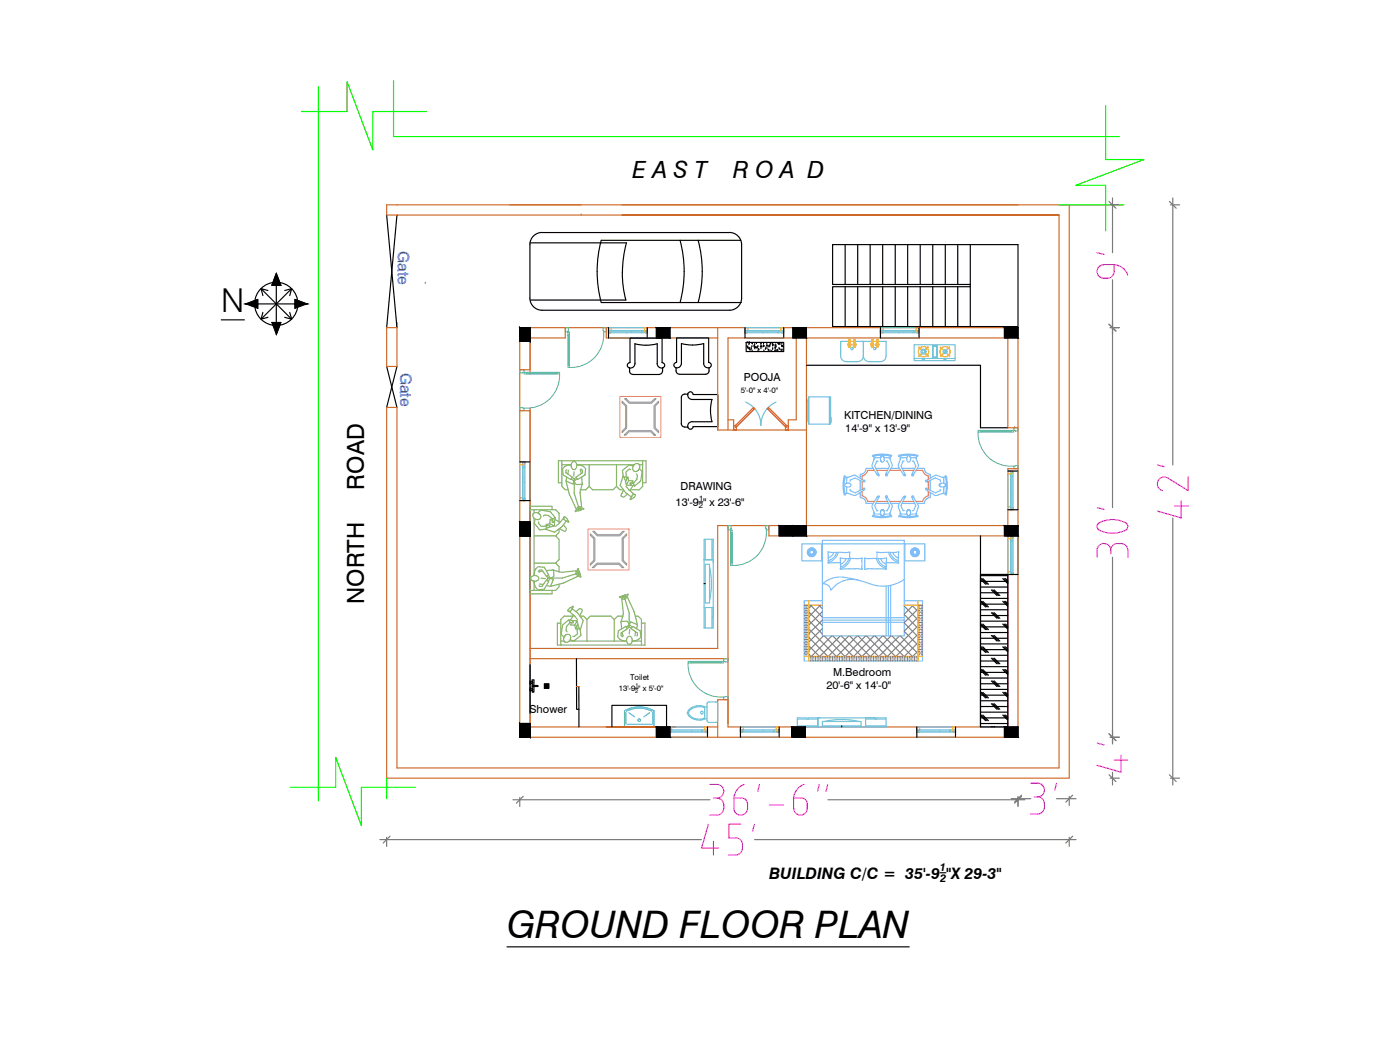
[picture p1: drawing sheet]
<svg xmlns="http://www.w3.org/2000/svg" width="305mm" height="229mm" viewBox="0 0 305 229" stroke-linecap="round" stroke-linejoin="round" font-family="sans-serif">
<defs><g id="words">
<text font-size="8.3" x="110.4" y="204.2">GROUND FLOOR PLAN</text>
<text font-size="7.2" x="48.2" y="67.9">N</text>
<g font-size="5.2">
<text x="137.7" y="38.7">E A S T</text>
<text x="159.7" y="38.7">R O A D</text>
<text x="79.3" y="106.6" transform="rotate(-90 79.3 106.6)">ROAD</text>
<text x="79.3" y="131.5" transform="rotate(-90 79.3 131.5)">NORTH</text>
</g>
<g font-size="3.4" fill="#00f">
<text x="86.6" y="54.6" transform="rotate(90 86.6 54.6)">Gate</text>
<text x="87.1" y="81.2" transform="rotate(90 87.1 81.2)">Gate</text>
</g>
<text font-size="3.4" x="167.5" y="191.3">BUILDING C/C = 35'-9 &quot;X 29-3&quot;</text>
<g font-size="2.4">
<text x="161.9" y="82.9">POOJA</text>
<text x="183.8" y="91.1">KITCHEN/DINING</text>
<text x="184" y="94">14'-9&quot; x 13'-9&quot;</text>
<text x="148.2" y="106.7">DRAWING</text>
<text x="147.1" y="110.2">13'-9 &quot; x 23'-6&quot;</text>
<text x="181.4" y="147.2">M.Bedroom</text>
<text x="115.3" y="155.2">Shower</text>
<text x="179.9" y="150.1">20'-6&quot; x 14'-0&quot;</text>
<text x="204.6" y="189.7">1</text>
<text x="204.7" y="192">2</text>
</g>
<g font-size="1.7">
<text x="161.3" y="85.7">5'-0&quot; x 4'-0&quot;</text>
<text x="152.1" y="110.7">2</text>
<text x="152.2" y="109.1">1</text>
<text x="137.2" y="148">Toilet</text>
<text x="134.7" y="150.4">13'-9 &quot; x 5'-0&quot;</text>
</g>
<g font-size="1.2">
<text x="138.4" y="149.7">1</text>
<text x="138.3" y="150.8">2</text>
</g>
</g></defs>
<!-- layer: 0 -->
<g fill="none" stroke="#cd6928" stroke-width=".25">
<path d="M126.5 46.8h.1M135.4 46.8h95.2h-146.4v-2.2h148.6v124.8h-148.6v-80.7h2.2v78.5h144.2v-120.4M86.4 70.2v9.6h-2.2v-8.5h2.2M92.6 61.7h.1M113.2 71.3h108.4v89.2h-108.4zM115.4 73.6v.7v-3v10.1M123.1 71.3v2.3h-9.9M132 71.3v2.3h24.3M156.3 71.3v22.3h19.3M113.2 89.4h2.2M113.2 80.5h2.2M115.4 88.8v71.7"/>
<path d="M158.5 93.6v-20h14.9v17.8h-1.8v2.2M158.5 91.4h1.2v2.2M220.9 93.1h.1M221.6 93.1h-2.2v-19.5h-43.8v43.1M158.5 114.4v43.9h60.9v-41.6h-52v-2.3M221.6 102h-2.2v12.4h-63.1v26.8h-40.9M213.5 125.1h5.9M113.2 158.3h43.1M115.4 143.4h43.1M125.5 149.5h.5M132 158.3h15.1h-15.1M158.5 152.3h-2.2v8.2"/>
</g>
<path d="M69.3 18.8v155.6M85.7 17.6v12.1h158M65.6 24.3h10v-6.5l5.6 14.8v-8.3h11.7M240.7 23.1v11.6h8.4l-14.9 5.6h6.5v10M230.6 44.6h14.1M63.1 171.4h10v-6.5l5.6 14.8v-8.3h11.7M84.2 169.4v4.5" fill="none" stroke="#0f0" stroke-width=".25"/>
<g fill="none" stroke="#000" stroke-width=".25">
<path d="M60.2 59.5l1 2.6h-2zM84.2 46.8l2.2 24.5M86.4 46.8l-2.2 24.5M184 53.3v8.6M186.7 53.3v8.6M189.4 53.3v8.6M192.2 53.3v8.6M194.9 53.3v8.6M197.6 53.3v8.6M200.3 53.3v8.6M203.1 53.3v8.6M205.8 53.3v8.6"/>
<path d="M208.5 53.3v8.6M211.2 53.3v17.8M48.2 69.6h5M56.1 67.1v-1.9l-2.6 1h13.3l-2.6-1v1.9M56.8 62.8l.4 1.5M57.2 68l-.4 1.5M58.3 63.2l-1.5-.4 3.4 3.4M59.2 70.2h2l-1 2.6M60.2 66.2l3.3 3.3-1.5-.4M60.2 66.2l-3.4 3.3 1.5-.4M60.2 62.1v8.1M62 63.2l1.5-.4-.4 1.5"/>
<path d="M63.1 68l.4 1.5M63.5 62.8l-3.3 3.4M84.2 79.8l2.2 8.9M86.4 79.8l-2.2 8.9M113.2 71.3h2.2v3h-2.2zM142.9 71.3h3v2.3h-3zM145.9 71.3l-2.3 2.3M162.5 74.5h8.1v2h-8.1zM162.6 75.4h.1M162.7 74.6h.1M162.8 75.7h.1M162.8 75.6h.1"/>
<path d="M162.9 75.9h.1M163 75h.1M163.1 76h.1M163.1 74.6h.1M163.2 74.8h.1M163.2 75.9h.1M163.2 76.2h.1M163.3 76.2h.1M163.6 76.1h.1M163.6 75.8h.1M163.7 74.8h.1M163.7 75.5h.1"/>
<path d="M163.7 76.4h.1M163.8 74.9h.1M164.1 75.4h.1M164.2 75.3h.1M164.2 75.7h.1M164.3 75h.1M164.3 76h.1M164.4 75.6h.1M164.5 75.7h.1M164.7 74.8h.1M164.7 75.7h.1M164.8 75.8h.1"/>
<path d="M164.9 75.6h.1M165 75.5h.1M165 76.4h.1M165.1 76.1h.1M165.2 76.2h.1M165.6 75.5h.1M165.7 75h.1M165.7 75.9h.1M165.7 75.4h.1M165.7 74.8h.1M165.8 75.5h.1M165.9 75.6h.1"/>
<path d="M166.2 75.3h.1M166.2 75.5h.1M166.2 74.8h.1M166.3 75.5h.1M166.3 75.4h.1M166.3 76.4h.1M166.6 76.1h.1M166.7 75.8h.1M166.9 75.4h.1M166.9 75h.1M167 75.9h.1M167.2 75.3h.1"/>
<path d="M167.2 75.4h.1M167.2 76.2h.1M167.3 76.3h.1M167.4 75.6h.1M167.6 75.3h.1M167.6 75.4h.1M167.6 76.4h.1M167.7 74.9h.1M167.8 75h.1M167.8 74.8h.1M168 76.5h.1M168.2 76.1h.1"/>
<path d="M168.2 75h.1M168.2 75.3h.1M168.2 75.2h.1M168.2 75.9h.1M168.5 75.2h.1M168.7 76.4h.1M168.7 75.8h.1M168.8 75.4h.1M168.8 75.9h.1M168.9 75.1h.1M168.9 75.4h.1M169 76.4h.1"/>
<path d="M169 75.6h.1M169.2 76.3h.1M169.3 74.8h.1M169.4 76.3h.1M169.5 74.9h.1M169.6 75h.1M169.6 75.9h.1M169.7 74.9h.1M169.7 76.1h.1M169.8 75h.1M170 76.2h.1M170.2 75.4h.1"/>
<path d="M170.2 76.4h.1M170.2 74.9h.1M170.3 76.2h.1M170.3 75.4h.1M170.5 75.6h.1M172.6 71.3h3v2.3h-3zM175.6 79.5h37.9v13.6h5.9M184 62.4v8.7M186.7 62.4v8.7M189.4 62.4v8.7M192.2 62.4v8.7M194.9 62.4v8.7"/>
<path d="M197.6 62.4v8.7M200.3 62.4v8.7M203.1 62.4v8.7M205.8 62.4v8.7M208.5 62.4v8.7M211.2 61.9h-29.9v-8.6h40.3v17.8h-40.3v-8.7h29.9M218.7 71.3h2.9v2.3h-2.9zM113.2 113.7h2.2v3h-2.2zM169.6 114.4h3v2.3h-3zM172.6 114.4h3v2.3h-3zM213.5 116.7v41.6M218.7 114.4h2.9v2.3h-2.9z"/>
<path d="M213.5 125.1h5.9v33.2h-5.9zM213.5 125.3h5.9M213.5 126.6h5.9M213.5 127.8h5.9M213.5 129.1h5.9M213.5 130.3h5.9M213.5 131.5h5.9M213.5 132.8h5.9M213.5 134h5.9M213.5 135.2h5.9M213.5 136.5h5.9M213.5 137.7h5.9"/>
<path d="M213.5 139h5.9M213.5 136l1.1 1.1M213.5 131l1.1 1.1M213.5 126.1l1.1 1.1M213.7 135.9l1.2 1.2M213.7 130.9l1.2 1.2M213.7 126l1.2 1.2M214 135.9l1.2 1.2M214 130.9l1.2 1.2M214 126l1.2 1.2M215.8 138.3l1.3 1.3M215.8 133.4l1.3 1.2"/>
<path d="M215.8 128.4l1.3 1.3M216.1 138.3l1.3 1.3M216.1 133.4l1.3 1.2M216.1 128.4l1.3 1.3M216.5 138.3l1.2 1.3M216.5 133.4l1.2 1.2M216.5 128.4l1.2 1.3M218.3 135.9l1.1 1.1M218.3 130.9l1.1 1.1M218.3 126l1.1 1.1M218.6 135.9l.8 .8M218.6 130.9l.8 .8"/>
<path d="M218.6 126l.8 .8M218.9 135.9l.5 .5M218.9 130.9l.5 .5M218.9 126l.5 .4M113.2 157.5h2.2v3h-2.2zM115.4 148.3h.1v.6h-.1zM115.4 149.8h.1v.6h-.1zM115.4 144.7v10.6M115.5 148.8h.4M115.5 148.4h.4M115.5 150h.4M115.5 150.3h.4"/>
<path d="M115.9 148.8l.1-.2-.1-.2v-.4h.3v1.2M115.9 148.8v1.2l.1 .1-.1 .2M116.2 149.2l.9 .1v.2h-.9M116.2 149.4l.6-.1zM116.2 149.5v1.2h-.3v-.4M118.5 148.9h1v1h-1zM118.6 149.6l.1 .1zM118.6 149.4l.1 .1zM118.6 149.2l.1 .1zM118.6 149l.1 .1zM118.9 149.6v.1zM118.9 149.4v.1z"/>
<path d="M118.9 149.2v.1zM118.9 149v.1zM119.1 149.4l.1 .1zM119.1 149.6l.1 .1zM119.1 149.2l.1 .1zM119.1 149l.1 .1zM119.3 149.6l.1 .1zM119.3 149.4l.1 .1zM119.3 149.2l.1 .1zM119.3 149l.1 .1zM125.5 143.4v11h.5M126 149.5v8.8"/>
<path d="M133.2 158.3v-4.7h11.9v4.7M142.9 158.3h3v2.2h-3zM172.4 158.3h2.9v2.2h-2.9zM213.5 140.2h5.9M213.5 141.4h5.9M213.5 142.7h5.9M213.5 143.9h5.9M213.5 145.1h5.9M213.5 146.4h5.9M213.5 147.6h5.9M213.5 148.9h5.9M213.5 150.1h5.9"/>
<path d="M213.5 151.3h5.9M213.5 152.6h5.9M213.5 153.8h5.9M213.5 155h5.9M213.5 156.3h5.9M213.5 157.5h5.9M213.5 155.8l1.1 1.1M213.5 150.8l1.1 1.2M213.5 145.9l1.1 1.1M213.5 140.9l1.1 1.1M213.7 155.7l1.2 1.2M213.7 150.7l1.2 1.3"/>
<path d="M213.7 145.8l1.2 1.2M213.7 140.8l1.2 1.2M214 155.7l1.2 1.2M214 150.7l1.2 1.3M214 145.8l1.2 1.2M214 140.8l1.2 1.2M215.8 158.2l.1 .1M215.8 153.2l1.3 1.2M215.8 148.3l1.3 1.2M215.8 143.3l1.3 1.2M216.1 158.2l.2 .1M216.1 153.2l1.3 1.2"/>
<path d="M216.1 148.3l1.3 1.2M216.1 143.3l1.3 1.2M216.5 158.2l.1 .1M216.5 153.2l1.2 1.2M216.5 148.3l1.2 1.2M216.5 143.3l1.2 1.2M218.3 155.7l1.1 1.1M218.3 150.7l1.1 1.1M218.3 145.8l1.1 1.1M218.3 140.8l1.1 1.1M218.6 155.7l.8 .8M218.6 150.7l.8 .8"/>
<path d="M218.6 145.8l.8 .8M218.6 140.8l.8 .8M218.7 158.3h2.9v2.2h-2.9zM218.9 155.7l.5 .5M218.9 150.7l.5 .5M218.9 145.8l.5 .5M218.9 140.8l.5 .5M204.6 190h1.3M110.4 206.1h87.6"/>
<circle cx="60.1" cy="66.2" r="4.7"/>
<circle cx="116" cy="149.4" r=".19"/>
</g>
<g fill="none" stroke="#767676" stroke-width=".25">
<path d="M241.4 43.9l1.6 1.4M241.7 44.6h2M242.2 43.1v11.9M254.6 43.9l1.5 1.4M254.8 44.6h2M255.3 43.1v58.1M241.4 70.6l1.6 1.5M241.7 71.3h2M242.2 60.9v49.6M255.3 112.8v58.1M242.2 121.3v40.7M241.4 159.8l1.6 1.4"/>
<path d="M111.7 174.1h42.9M113.2 173.6v2M113.9 173.4l-1.5 1.5M180.2 174.1h42.9M220.2 173.9h4.2M221.6 173.4v2.2M222.4 173.1l-1.5 1.5M222.4 173.4l-1.5 1.5M230 173.9h4.3M232.8 173.4v2M233.5 173.1l-1.4 1.5M241.4 168.7l1.6 1.5"/>
<path d="M241.7 160.5h2M241.7 169.4h2M242.2 168.1v2.8M254.6 168.7l1.5 1.5M254.8 169.4h2M82.7 182.8h70M84.2 182.3v2M84.9 182.1l-1.5 1.4M164.3 182.8h70M232.8 182.3v2M233.5 182.1l-1.4 1.4"/>
</g>
<g fill="none" stroke="#f0f" stroke-width=".25">
<path d="M238.8 55l1.5 .4M242.6 57.6v1.5a1.93 1.93 0 0 1-3.1 1.2 1.49 1.49 0 0 1-.6-1.7 1.49 1.49 0 0 1 1.4-1 5.2 5.2 0 0 1 4.2 .8l1 1.5M238.8 119.8a1.49 1.49 0 0 1 1.5-1.5 1.49 1.49 0 0 1 1.5 1.5 1.63 1.63 0 0 1 2.3-1.5 1.45 1.45 0 0 1 1.4 1.5M238.9 119.8v1.5M238.9 110.5l1.4 .4M239 114.1a5.7 5.7 0 0 1 6.4 0 .94 .94 0 0 1-.2 1.2 6 6 0 0 1-6.2-.2 .92 .92 0 0 1 0-1zM241.8 119.8v.8M245.6 119.8v1.5M252 105.3a1.53 1.53 0 0 0 1.1 1.5M252 101.2l1.5 .4M255.7 110.2h3M257.2 109.1v3.7l-5.2-1.5"/>
<path d="M258.7 103.8v3l-4.5-2.7a1.47 1.47 0 0 0-2.2 1.2M154.2 179.5l-1.5 5.2h3.7M154.6 170.8h1.5M154.6 177.5h1.5M155.3 173.8h.8M156.1 170.8a1.49 1.49 0 0 1 1.5 1.5 1.49 1.49 0 0 1-1.5 1.5 1.45 1.45 0 0 1 1.5 1.4M157.6 175.2a1.68 1.68 0 0 1-1.5 2.3M159.8 176a1.49 1.49 0 0 0 1.5 1.5 1.49 1.49 0 0 0 1.5-1.5M159.8 173.8l1.5-.1a1.32 1.32 0 0 1 1.5 1.5M159.8 173.8v2.2M161.3 179.5h-2.6v2.9h1.5a1.49 1.49 0 0 1 1.4 1.5M162 170.8a3.4 3.4 0 0 0-2.2 2.9"/>
<path d="M162.8 175.2v.8M164.3 179.5l-.4 1.4M165.4 170.8l-.4 1.5M167.6 175.2h3M172.8 173.8l1.5-.1a1.34 1.34 0 0 1 1.5 1.5 1.61 1.61 0 0 1-.5 1.9 1.61 1.61 0 0 1-1.9 .1l-.5-.8zM175 170.8a3.4 3.4 0 0 0-2.2 2.9M178.4 170.8l-.4 1.5M180.2 170.8l-.3 1.5M224.4 170.5h1.5M224.4 177.2h1.5M225.2 173.5h.7M225.9 170.5a1.49 1.49 0 0 1 1.5 1.5 1.49 1.49 0 0 1-1.5 1.5"/>
<path d="M225.9 173.5a1.68 1.68 0 0 1 1.5 2.2M227.4 175.7a1.49 1.49 0 0 1-1.5 1.5M230 170.5l-.4 1.5M238.9 161.8l1.4 .4M242.6 165.5h3M244.1 164.4v3.7l-5.2-1.5M155.3 183.2v2.9M161.6 183.9v.8M161.6 184.6a1.49 1.49 0 0 1-1.4 1.5h-1.5"/>
</g>
<g fill="#000" stroke="#000" stroke-width=".22">
<path d="M60.2 59.5l1 2.6h-2zM59.2 70.2h2l-1 2.6z"/>
<path d="M53.5 66.2l2.6-1v1zM53.5 66.2l2.6 .9v-.9z"/>
<path d="M64.2 65.2l2.6 1h-2.6zM64.2 66.2v.9l2.6-.9z"/>
<path d="M113.2 71.3l2.2 3v-3zM113.2 71.3l2.2 3h-2.2z"/>
<path d="M113.2 71.3l2.2 3v-3zM113.2 71.3l2.2 3h-2.2z"/>
<path d="M113.2 71.3l2.2 3v-3zM113.2 71.3l2.2 3h-2.2z"/>
<path d="M113.2 71.3l2.2 3v-3zM113.2 71.3l2.2 3h-2.2z"/>
<path d="M142.9 71.3l3 2.3v-2.3zM142.9 71.3l3 2.3h-3z"/>
<path d="M172.6 71.3l3 2.3v-2.3zM172.6 71.3l3 2.3h-3z"/>
<path d="M218.7 71.3l2.9 2.3v-2.3zM218.7 71.3l2.9 2.3h-2.9z"/>
<path d="M113.2 113.7l2.2 3v-3zM113.2 113.7l2.2 3h-2.2z"/>
<path d="M113.2 113.7l2.2 3v-3zM113.2 113.7l2.2 3h-2.2z"/>
<path d="M113.2 113.7l2.2 3v-3zM113.2 113.7l2.2 3h-2.2z"/>
<path d="M169.6 114.4l3 2.3v-2.3zM169.6 114.4l3 2.3h-3z"/>
<path d="M172.6 114.4l3 2.3v-2.3zM172.6 114.4l3 2.3h-3z"/>
<path d="M218.7 114.4l2.9 2.3v-2.3zM218.7 114.4l2.9 2.3h-2.9z"/>
<path d="M113.2 157.5l2.2 3v-3zM113.2 157.5l2.2 3h-2.2z"/>
<path d="M113.2 157.5l2.2 3v-3zM113.2 157.5l2.2 3h-2.2z"/>
<path d="M113.2 157.5l2.2 3v-3zM113.2 157.5l2.2 3h-2.2z"/>
<path d="M142.9 158.3l3 2.2v-2.2zM142.9 158.3l3 2.2h-3z"/>
<path d="M172.4 158.3l2.9 2.2v-2.2zM172.4 158.3l2.9 2.2h-2.9z"/>
<path d="M218.7 158.3l2.9 2.2v-2.2zM218.7 158.3l2.9 2.2h-2.9z"/>
</g>
<!-- layer: FURNITURE -->
<g fill="none" stroke="#ffbf00" stroke-width=".25">
<path d="M184.8 73.9h.3v1.7h-.3zM185.1 74.3h.8M185.9 73.9h.3v1.7h-.3zM189.7 73.9h.3v1.7h-.3zM190 74.3h.9M190.9 73.9h.3v1.7h-.3zM200.1 77.5l.5-.4zM200.1 75.6l.4 .5zM201.5 77l.6 .5zM202 75.5l-.5 .6zM204.8 75.6l.4 .5zM205.3 77l-.5 .6z"/>
<path d="M206.2 76l.6-.4zM206.3 77l.4 .6zM175.1 131.8h3.9M176.1 130.8v13.1M196.9 131.8h4M199.9 130.8v13.1M175.1 142.9h25.8"/>
<circle cx="184.9" cy="75" r=".34"/>
<circle cx="184.9" cy="75" r=".23"/>
<circle cx="186" cy="75" r=".23"/>
<circle cx="186.1" cy="75" r=".34"/>
<circle cx="189.9" cy="75" r=".34"/>
<circle cx="189.9" cy="75" r=".23"/>
<circle cx="191" cy="75" r=".23"/>
<circle cx="191" cy="75" r=".34"/>
<circle cx="201.1" cy="76.6" r="1.12"/>
<circle cx="205.7" cy="76.5" r="1.11"/>
</g>
<g fill="none" stroke="#6ec1dd" stroke-width=".25">
<path d="M184.8 74.3h-1.8l.1 3.5a1.23 1.23 0 0 0 1.2 .9h2.7a1.23 1.23 0 0 0 1-1.2v-3.2h-1.8M189.7 74.3h-1.7v3.5a1.23 1.23 0 0 0 1.2 .9h2.8a1.23 1.23 0 0 0 .9-1.2v-3.2h-1.7M199 78v-2.9h8.9v2.9M199 78h8.9v.5h-8.9zM203 75.2h1.1v2.7h-1.1zM203.2 75.4h.7v2.3h-.7zM205.6 78.2l.2 .1zM176.1 86.4v6l-.2-.9v-4.3zM176.1 86.4h4.7v6h-4.7M180.6 86.4v6M180.8 90.9h.2v1h-.2M153.5 117.4v4.5"/>
<path d="M155 119.5h.3v-2.1h-2v4.5h2h-2v10.4h2v2.1h-.3M155 119.8h.3v14.6M155 117.4v4.5M153.3 132.3v4.4h2v-2.1h-.3M153.5 122.9h1v8.4h-1zM153.5 132.3v4.4M154.5 123.3a16.3 16.3 0 0 1 0 7.5M155 132.3v4.4M155.3 121.9v.5M150.1 155.7l.7 .6M150.1 154.7l-.2 .5 .2 .6M150.7 156.2l1.1 .4"/>
<path d="M150.8 154.2l-.7 .5M151.7 156.5l.9 .1M152.6 153.8l.8 .3v2.2l-.8 .3M152.6 153.8l-.8 .1-1.1 .3M153.9 154a3.4 3.4 0 0 0-4 .6l-.3 .6a2.9 2.9 0 0 0 4.3 1.2M154.1 153l1.7-.2 .4 .3 .1 3.8-.3 .3-1.7 .1-.4-.3v-3.8zM173.6 156.5h4.5M173.6 158h4.5M175.7 156.5v-.2h-2.1v2h4.5v-2v2h10.3v-2h2.2v.2M178.1 156.3h.5M179 157.1h8.5v.9h-8.5zM179.5 157.1a16.3 16.3 0 0 1 7.5 0"/>
<path d="M188.4 156.5h4.5M188.4 158h4.5M190.6 156.3h-14.6v.2M190.8 156.5v-.2h2.1v2h-4.5"/>
<circle cx="185.5" cy="75.9" r=".26"/>
<circle cx="190.4" cy="75.9" r=".26"/>
<circle cx="201" cy="78.3" r=".22"/>
<circle cx="201" cy="78.3" r=".1"/>
<circle cx="201.1" cy="76.6" r=".55"/>
<circle cx="201.1" cy="76.5" r=".33"/>
<circle cx="205.7" cy="78.3" r=".21"/>
<circle cx="205.8" cy="76.6" r=".24"/>
<circle cx="205.8" cy="76.6" r=".43"/>
<circle cx="152.8" cy="155.1" r=".29"/>
</g>
<!-- layer: A-OPEN -->
<g fill="none" stroke="#5cb88a" stroke-width=".22">
<path d="M123.1 71.3h.7l-.1 1h-.6zM123.7 72.9v-.6h.3v7h-.1M123.7 72.9h.2M123.7 72.9v6.4M123.9 72.9v6.4v.1l-.2-.1v.7h.3v-.7M123.9 72.9h.1M131.3 71.3h.7v1h-.6zM131.4 72.2a7.1 7.1 0 0 1-7.4 7.8M113.2 88.7l.9 .1v.6h-.9zM113.2 80.5h.9v.6l-.9 .1zM114.8 81.1h-.7v.3h7.1v-.1M114.8 81.1v.2"/>
<path d="M114.8 81.3h6.3h.2l-.1-.2h.6v.3h-.6M114.8 81.1h6.4M114.8 81.3v.1M114.8 81.2h6.4M121.8 81.4a7.1 7.1 0 0 1-7.7 7.4M212.9 94a7.1 7.1 0 0 0 7.8 7.5M213.7 93.7h6.3M213.7 93.8h6.3M213.7 93.9v.1M220 93.9v.1M220 93.7h.7v.4h-7v-.2M220 93.7l.2 .1-.2 .1"/>
<path d="M220 93.9h-6.4l.1-.2h-.7v.4h.7M220 93.9v.2M220.7 93.1h.9v.7l-.9-.1zM158.5 114.4h.7l-.1 1h-.6zM159.1 116v-.6h.3l-.1 7M159.1 116v6.4M159.1 116h.1M159.2 116v6.5h.1v-6.5M159.2 116h.1M159.3 116h.1M159.3 116.1h.1M166.7 114.4h.7v1h-.6z"/>
<path d="M166.8 115.3a7.1 7.1 0 0 1-7.4 7.8M220.7 101.5l.9-.1v.6h-.9zM159.2 122.4l-.1 .7h.3v-.7M159.3 122.4h.1M149.8 144.3a7.1 7.1 0 0 0 7.8 7.4M150.5 144h6.4M150.5 144.1h6.4M150.6 144.2v.1M156.8 144.2v.1M156.9 144h.7v.3h-7.1v-.1M156.9 144v.2M156.9 144.2h-6.5l.1-.2h-.7v.3h.7"/>
<path d="M156.9 144.2v.1M157.6 151.7l.9-.1v.7h-.9zM157.6 143.4h.9v.7l-.9-.1z"/>
</g>
<!-- layer: PLAN -->
<g fill="none" stroke="#6ec1dd" stroke-width=".25">
<path d="M132.5 72.5h.1M132.5 72h.1M132.5 72.2h.1M132.5 71.3h8.4M132.5 72.2h8.4M132.5 72h8.4M132.5 72.5h8.4M139.7 72l.1 .1-.1 .4M162.2 72.5h.1M162.2 72h.1M162.2 72.2h.1M162.2 71.3h8.4"/>
<path d="M162.2 72.2h8.4M162.2 72h8.4M162.2 72.5h8.4M169.4 72v.5M191.7 72.5h.1M191.7 72h.1M191.7 72.2h.1M191.7 71.3h8.4M191.7 72.2h8.4M191.7 72h8.4M191.7 72.5h8.4M198.9 72l.1 .1-.1 .4"/>
<path d="M162.4 87.5a5.6 5.6 0 0 1 3.3 5.1M169 87.5a5.6 5.6 0 0 0-3.3 5.1M113.2 100.6v8.4M113.8 101.8l.2-.1 .3 .1M113.8 109h.1M113.8 100.6v8.4M114.1 109h.1M114.1 100.6v8.4M114.3 109h.1M114.3 100.6v8.4M219.4 102.6v8.4M219.4 116.7v8.4"/>
<path d="M220 117.9l.2-.1 .3 .1M220 103.8l.2-.1 .3 .1M220 102.6v8.4M220 116.7v8.4M220.3 102.6v8.4M220.3 116.7v8.4M220.5 102.6v8.4M220.5 116.7v8.4M220 125.1h.1M220.3 125.1h.1M220.5 125.1h.1M145.6 159.4h.1"/>
<path d="M145.6 158.9h.1M145.6 159.2h.1M145.6 158.3h8.4M145.6 159.2h8.4M145.6 158.9h8.4M145.6 159.4h8.4M152.8 158.9v.5M161.2 159.4h.1M161.2 158.9h.1M161.2 159.2h.1M161.2 158.3h8.4M161.2 159.2h8.4"/>
<path d="M161.2 158.9h8.4M161.2 159.4h8.4M168.4 158.9l.1 .2-.1 .3M199.6 159.4h.1M199.6 158.9h.1M199.6 159.2h.1M199.6 158.3h8.4M199.6 159.2h8.4M199.6 158.9h8.4M199.6 159.4h8.4M206.8 158.9l.1 .2-.1 .3"/>
</g>
<path d="M160.1 92.6l3.9-3.9 .3 .3-3.9 3.9zM160.3 93.5l-.1 .1M160.3 93.5v-.5h-.2v-.4h-.4v1h.6M167.3 88.7l3.9 3.9-.2 .3-4-3.9zM171 93.5v-.5h.2v-.4h.4v1h-.5M171 93.5l.1 .1" fill="none" stroke="#ff3f00" stroke-width=".25"/>
<g fill="none" stroke="#ffbf00" stroke-width=".25">
<path d="M132.5 72h.5v.5h-.5zM132.5 71.3h.6l-.1 1.2h-.5zM140.3 71.3h.6v1.2h-.5zM162.2 72h.5v.5h-.5zM162.2 71.3h.6l-.1 1.2h-.5zM170 71.3h.6v1.2h-.5zM191.7 72h.5v.5h-.5zM191.7 71.3h.6l-.1 1.2h-.5zM199.5 71.3h.6v1.2h-.5zM113.2 100.6h1.1v.4l-1.1 .2zM113.2 108.4l1.1 .1v.5h-1.1zM113.8 108.5h.5v.5h-.5z"/>
<path d="M219.4 116.7h1.1v.5l-1.1 .1zM219.4 102.6h1.1v.4l-1.1 .2zM219.4 110.3l1.1 .2v.5h-1.1zM220 110.5h.5v.5h-.5zM219.4 124.5l1.1 .1v.5h-1.1zM220 124.6h.5v.5h-.5zM145.6 158.9h.5v.5h-.5zM145.6 158.3h.6l-.1 1.1h-.5zM153.4 158.3h.6v1.1h-.5zM161.2 158.9h.5v.5h-.5zM161.2 158.3h.6l-.1 1.1h-.5zM169 158.3h.6v1.1h-.5z"/>
<path d="M199.6 158.9h.5v.5h-.5zM199.6 158.3h.6l-.1 1.1h-.5zM207.4 158.3h.6v1.1h-.5z"/>
</g>
<g fill="none" stroke="#000" stroke-width=".25">
<path d="M132.5 71.3v2.3M140.9 71.3v2.3M162.2 71.3v2.3M170.6 71.3v2.3M191.7 71.3v2.3M200.1 71.3v2.3M113.2 100.6h2.2M113.2 109h2.2M219.4 116.7h2.2M219.4 102.6h2.2M219.4 111h2.2M153.3 127.1h.2"/>
<path d="M219.4 125.1h2.2M145.6 158.3v2.2M154 158.3v2.2M161.2 158.3v2.2M169.6 158.3v2.2M183.3 158v.3M199.6 158.3v2.2M208 158.3v2.2"/>
</g>
<path d="M132.5 73.6h8.4M162.2 73.6h8.4M191.7 73.6h8.4M115.4 100.6v8.4M221.6 102.6v8.4M221.6 116.7v8.4M145.6 160.5h8.4M161.2 160.5h8.4M199.6 160.5h8.4" fill="none" stroke="#95704a" stroke-width=".25"/>
<!-- layer: FURNITURE -->
<g fill="none" stroke="#7fbfff" stroke-width=".25">
<path d="M189.9 99.1l2.6-.2 1.6 .2v.3a7.9 7.9 0 0 0-4.1 0zM190.3 99.3v.8M191.7 99.6l-1.3 .1-.6 1.6v.2l1.1 1.8h.4l-.9-1.8 .5-1.1h.3M192 99.3l-.3 .3M192 99.3h.1M192 99.3h.3M192.2 99.3h.1M192.3 99.3l.2 .8-.3 .5a.7 .7 0 0 1-.5-1M192.5 99.6l1.2 .1 .6 1.6-1.1 2h-.4l.9-1.8-.5-1.1h-.3M193.8 99.3v.7M195.7 99.1l2.5-.2 1.7 .2-.1 .3a7.9 7.9 0 0 0-4.1 0zM196 99.3v.8"/>
<path d="M197.4 99.6l-1.3 .1-.5 1.6v.2l1 1.8h.4l-.8-1.8 .4-1.1h.3M197.5 99.4a.38 .38 0 0 1 .5-.1 .38 .38 0 0 1 .2 .4l-.1 .8a.49 .49 0 0 1-.6-.1 .49 .49 0 0 1-.1-.6zM198.2 99.6l1.2 .1 .6 1.6-1.1 2h-.4l.9-1.8-.5-1.1h-.3M198.2 99.8h.1M199.5 99.3v.7M174.6 118.4h4.3v3.7h-4.3zM175.9 119.9l.4 .2M176 119.7l.4 .3M176.1 119.5l.3 .4M176.2 119.4l.3 .4M176.4 119.3l.2 .5M176.6 119.3l.1 .5"/>
<path d="M176.8 119.3v.5M177 119.3l-.1 .5M177.2 119.4l-.2 .4M177.4 119.5l-.4 .4M177.5 119.7l-.4 .3M177.6 119.8l-.5 .3M179 118.4h17.9M179 117.6h17.9v20.9h-17.9zM183.8 103.6l.2 .1a7.3 7.3 0 0 0 0 4l-.2 .1-.2-1.7zM184 107.4h.7M184 103.9h.7M184 105.4l.6-.2 .4 .1a.43 .43 0 0 1 .2 .6 .43 .43 0 0 1-.6 .1l-.4-.1a.33 .33 0 0 1-.2-.5z"/>
<path d="M184.3 106v1.3l1.6 .6h.3l1.8-1.1v-.4l-1.8 .9-1.2-.5 .1-.2M185.1 104.8l-.1-.3 1.2-.4 1.8 .8v-.4l-2-1.1-1.7 .6v1.2M188 106.5l.1-.3 .2 .2-.3 .3M188 104.6l.2-.1 .1 .1-.1 .3-.2-.1M190 112.2a7.3 7.3 0 0 0 4.1 0v.3l-1.6 .2-2.6-.2zM190.3 111.5v.8M191 103.3l.3 .3 .2-.2-.3-.1M191 108.3l.3-.3 .2 .1-.3 .2M191.2 111.1l-.3 .1-.5-1.1 .9-1.8h-.4l-1.1 1.7v.3l.6 1.6h1.3M191.8 111.3h-.1M192 111l-.3 .4v.5M192.3 111h.1"/>
<path d="M192.3 112.3h.1M192.3 111l.2 .4v.5M192.3 111h-.3l-.2 .1M192.3 111.1h.1M192.9 103.3l-.1 .3 .3 .1 .1-.2-.1-.2M192.9 108.3l-.1-.3 .3-.1 .1 .1-.1 .3M192.9 111.1l.3 .1 .5-1.1-.9-1.8h.4l1.1 2-.6 1.6h-1.2a.38 .38 0 0 1-.6 .3l-.2-.3M193.8 111.5v.8M195.7 112.2a7.3 7.3 0 0 0 4.1 0l.1 .3-1.7 .2-2.5-.2zM196 111.5v.8M196.7 108.3l.3-.3 .2 .1-.2 .2M196.7 103.3l.1 .2h.4l-.2-.2"/>
<path d="M196.9 111.1l-.3 .1-.4-1.1 .8-1.8h-.4l-1 1.7v.3l.5 1.6h1.3M197 118.4h4.3v3.7h-4.3zM197.5 111.3h.1M197.5 111.1l.3-.1a.71 .71 0 0 1 .4 .9M197.7 111l-.3 .4v.5M198.3 119.8l.5 .3M198.4 119.7l.4 .3M198.6 119.5l.3 .4M198.6 103.3v.3l.2 .1 .1-.2-.1-.2M198.6 108.3v-.3l.2-.1 .1 .1-.1 .3M198.6 111.2h.3l.5-1.1-.9-1.8h.4l1.1 2-.6 1.6h-1.2l-.3 .4-.3-.1-.2-.3M198.7 119.4l.3 .4"/>
<path d="M198.9 119.3l.2 .5M199.1 119.3l.1 .5M199.3 119.3l-.1 .5M199.5 119.3l-.2 .5M199.5 111.5v.8M199.7 119.4l-.3 .4M199.8 119.5l-.3 .4M200 119.7l-.4 .3M200.1 119.9l-.5 .2M201.8 106.5l-.1-.3-.1 .1-.1 .1 .3 .3M201.8 104.6l-.2-.1-.1 .1 .1 .3h.2M204.5 105.7l.4 .3h.6"/>
<path d="M204.6 105.5h-.1M204.6 105.9h.1M204.7 104.8l.1-.3-1.2-.4-1.8 .8v-.4l2-1.1 1.7 .6v1.2M205.1 107.4h.7M205.1 103.9h.7M205.5 106v1.3l-1.6 .6h-.3l-1.8-1.1v-.4l1.8 .9 1.2-.5-.1-.2M205.5 105.2a.75 .75 0 0 0-1 .5l.1 .1M205.5 106h.1M205.5 105.2l.1 .1M205.6 105.3a.35 .35 0 0 1 .3 .3 .35 .35 0 0 1-.3 .4M205.6 106h-.1M205.7 105.3l.1 .1"/>
<path d="M205.8 103.7l.2-.1 .2 1.7-.2 2.5-.2-.1a7.4 7.4 0 0 0 0-4zM205.8 105.5h.1M205.9 105.7h-.1M175.8 120.2h.5M175.8 120l.5 .1M176.3 120.3l-.5 .1M176.3 120.4l-.4 .2M176.4 120.5l-.4 .3M176.4 120.6l-.3 .3M176.5 120.6l-.2 .5M176.6 120.7l-.2 .4M176.7 120.7l-.1 .5"/>
<path d="M176.8 120.7v.5M176.9 120.7l.1 .4M177 120.6l.2 .5M177 120.6l.4 .3M177.1 120.5l.4 .3M177.1 120.4l.5 .2M177.2 120.3l.5 .1M177.2 120.2h.5M177.7 120l-.5 .1M179 130.8h-3.9v13.1h25.8v-13.1h-4M179 134.5h17.9M179 135h17.9"/>
<path d="M179 135.5h17.9M181.5 120.3a2.14 2.14 0 0 1-1.2 1.2M182.1 120.3l-.6 1.1-1.2 .7M182.5 120.2l-.6 1.3-.7 .6-.9 .3M182.9 121.5a13.7 13.7 0 0 0 4.7 0l.1 2.5-1-.2-3.8 .1a3.7 3.7 0 0 0 0-2.3zM184.2 121.6a2.14 2.14 0 0 1-1.2 1.3M184.8 121.6l-.7 1.1-1.1 .7M185 121.6v-1.4a13.7 13.7 0 0 1-4.7-.1v.2a3.6 3.6 0 0 1 0 2.2h2.7M185.2 121.6l-.4 .8-.6 .7-1.2 .7M188.2 121.5a14.7 14.7 0 0 0 4.7 0h.1l-.1 2.5-3.7-.2-1 .2zM190.8 121.6l.6 1.2 .7 .6 .9 .4M190.9 121.6v-1.4a13.7 13.7 0 0 0 4.8-.1l-.1 .2a3.6 3.6 0 0 0 .1 2.2h-2.7"/>
<path d="M191.1 121.6l.7 1.1 1.1 .7M191.7 121.6a2.14 2.14 0 0 0 1.3 1.3M192.9 127.6v10.9M193.4 127.5v11M193.4 120.2l.7 1.3 .7 .6 .8 .3M193.8 120.3l.7 1.1 1.1 .7M193.9 127.4v11.1M194.4 120.3a2.14 2.14 0 0 0 1.2 1.2M196.9 126.1a7.9 7.9 0 0 1-7.6 1l-2.7-.9a10.6 10.6 0 0 0-4.9-.4 5.9 5.9 0 0 0-2.7 1.3 1.63 1.63 0 0 1 1.9 1.4 5.6 5.6 0 0 1 5.7-2.3M198.2 120.2h.6M198.3 120l.5 .1M198.8 120.3l-.5 .1"/>
<path d="M198.8 120.4l-.5 .2M198.8 120.5l-.4 .3M198.9 120.6l-.3 .3M199 120.6l-.3 .5M199.1 120.7l-.2 .4M199.2 120.7l-.1 .5M199.2 120.7l.1 .5M199.3 120.7l.2 .4M199.4 120.6l.3 .5M199.5 120.6l.3 .3M199.6 120.5l.4 .3M199.6 120.4l.5 .2"/>
<path d="M199.6 120.3l.5 .1M199.7 120.2h.5M200.1 120l-.5 .1"/>
<circle cx="176.7" cy="120.2" r=".45"/>
<circle cx="176.7" cy="120.2" r=".95"/>
<circle cx="199.2" cy="120.2" r=".95"/>
<circle cx="199.2" cy="120.2" r=".46"/>
</g>
<path d="M187.3 107.2v1.1a1.23 1.23 0 0 1 1.3 1.3h1.5M187.3 104.6v2.1M190.1 102h-1.5a1.26 1.26 0 0 1-1.3 1.3v.8M190.7 102h2.7M190.7 109.6h2.7M194 102h1.8M194 109.6h1.8M196.4 102h2.7M196.4 109.6h2.7M199.7 102h1.6a1.26 1.26 0 0 0 1.2 1.3v.8M202.5 107.2v1.1a1.26 1.26 0 0 0-1.2 1.3h-1.6M202.5 104.6v2.1" fill="none" stroke="#7f9fff" stroke-width=".25"/>
<g fill="none" stroke="#dd6e6e" stroke-width=".25">
<path d="M187.7 107.9l.6 .4 .6 .9h1.5M187.7 103.6v.8M187.7 104.8v1.7M187.7 107v1M190.4 102.4h-1.5l-.6 .9-.6 .3M190.9 109.2h2.3M190.9 102.4h2.3M193.7 109.2h2.4M193.7 102.4h2.4M196.6 109.2h2.3M196.6 102.4h2.3M199.4 109.2h1.5"/>
<path d="M199.4 102.4h1.5M200.9 102.4l.5 .9 .7 .3v.8M202.1 107v.9l-.7 .4-.5 .9M202.1 104.8v1.7"/>
</g>
<g fill="none" stroke="#8ab85c" stroke-width=".25">
<path d="M115.4 111h5.6l.7 .7v1.9M116.1 111.8a.9 .9 0 0 1 1.2 0 .9 .9 0 0 1 .1 1.3 .97 .97 0 0 1-1-.2 .97 .97 0 0 1-.3-1.1zM116.3 111v.6M116.3 112.8v12.5M116.3 116.7h4.7M116.5 113l-.2 .9 1.2 1.5 1.5-.2-.1-.7M117.1 111.7l.7-.6 2 .3 1.1 1.3M117.3 113.6l-.1 .3 .6 .7 1.1-.1M118.3 112.4l.2-.3 .9 .1 .9 .8 .6-.3M118.9 114.5h.8l-.2 .3-.5 .2M119.7 114l1 .5-.8 .2-.2-.1M119.7 114l-.8 .2 .5 .2"/>
<path d="M120.2 111v-.8h-4.8v19.1h4.8v-.8M120.3 113.3l-.5-.3-.1 1M120.6 113.5l.1 .1v.9M120.8 113.1l1.1 .6M120.9 112.7l-.1 .6-.6 .4 .2-.8M120.9 114.6l.9-.7 .8-1 .7 .6-.9 1.1-1.7 1.3-2-.7M121.7 115.1v.8l-.7 .8 .7 .7v4.5l-.7 .7h-4.7M122.3 100.3v5.6l.8 .7h.6M122.3 101.2h2.1l-1 .1-.9 .8 .1 1.3 1.7 1 .3-.5-1.4-1v-.5l.2-.1M122.3 105.1h-.7v-4.8h19.1v4.8h-.8M122.6 114.3l.7 .7-.2 .7-1.3-.6M122.7 113v-.3l.3-.2 .4 .4 .5 .7-.2 .1-.6-.3"/>
<path d="M123.3 104.8l1.5 .6 .1-.6 .5 .7h1.5M123.4 103.9l-.1 .7M123.7 102.3v.8M124.3 104.3l.5 .3 .8-.3M124.6 103.9l.6 .6-.1 .1M124.6 100.6a.8 .8 0 0 1 1 .4 .8 .8 0 0 1-.3 1 .63 .63 0 0 1-.8 .1 .63 .63 0 0 1-.1-.8zM125 102.7l-.1 1M125 104.6v2.8l.9 2.9M125.4 103.9l-.4 .4M125.5 110.7l-.2 .7 .7-.3M125.6 110.9h.4v.2M125.6 101.2h12.4"/>
<path d="M125.6 101.2l1.4 .4 .5 .5-.1 1.3-1.7 1-.3-.5 1.4-1v-.5l-.2-.1M125.9 110.4l.1 .4M126 111.1l-.1 .2-.1-.1M126 110.3l.2 .5M126.2 110.8l.1 .2M126.3 102.3l.3 .7M126.5 110.4l.1 .2M126.6 110.9l-.3 .2v-.1M126.6 102.1l-.3 .1M126.6 110.6l.5 .2-.8 .2M126.6 110.6l-.4 .2M126.6 103.9l.2 1.3-.5 2 .3 3.1h-.7l-.5 .5-1.5-3.3-.7-2.8"/>
<path d="M128.3 101.2v4.7l.7 .7h4.5l.7-.7 .8 .7h.7M128.3 105.9l-.8 .7h-1.2M134.2 101.2v4.7M135.7 103.6l-.7 2.1 1.3 1.7 1.1 .8 .5-.7-1-.8-.6-.8M135.8 106.7l-.6 1.3 .6 .2 .8-.6M136.3 104.6l-.1 .2 .2 .8 .5-1M136.4 103.8l-.1 .8-.2-.1-.2-.6M136.4 104.3l.3-.5 .2 .8M136.9 104.6l1 .1-.3 .5M137.3 102.2h-.3l-.7 .5 .1 1.1M137.4 105.5l-.1 .2-.9-.1M137.8 105.8l-.7 1"/>
<path d="M137.9 107.7l.3-.1 .1 .3-.3 .5-.8 .4v-.2l.3-.6M137.9 101.4l-.9-.2-1.5 1.2 .2 1.5 .7-.1M138 105.3l-.6-.2-.2 .1 .4 .5 .6 .1M138.1 101.2a.73 .73 0 0 1 1.1 0 .73 .73 0 0 1-.2 1.1 .75 .75 0 0 1-1.1 .1 .75 .75 0 0 1 .1-1.2zM138.5 103.2l.3 .3-.1 .8-.8 .9 .3 .6M139.2 102l.6 .7-.3 2-1.3 1.1M139.2 101.2h.7M139.9 100.3v5.6l-.7 .7h-2M115.7 125.6l.7-.3a.66 .66 0 0 1 .9 .7 .66 .66 0 0 1-.9 .5 .64 .64 0 0 1-.7-.2 .64 .64 0 0 1 0-.7zM117.2 124.3l.1 .2M117.4 124.3l.1-.2h.5l1 1.4 .5-.3-1-1.7-1.4-.1-.7 .9-.1 .9M117.4 127.5l.1 .2h.5l1-1.4 .5 .3-1 1.7-1.4 .1-.7-.9-.1-1v2"/>
<path d="M117.4 127.1l.8 .1M117.8 125.9l.9 .1M118 124.3l-.6 .2M119 124.2l1.3-.1 2 .5 3.1-.3v.6l.5 .5-3.3 1.6-2.8 .7M119 127.5l.7 .1M119 125.5l.3 .4M119.4 125.2l.3 .6-.3 .8M120.5 124l.1 1.5-.8 .4 .7 .2-.7 1.5M121 122.6l.7 .8v1.2M121.7 127.2v.6l-.7 .7h-5.6M122.1 135.7h-.8v4.7h19.1v-4.7h-.7M122.1 139.6h.7"/>
<path d="M123 138.4a.73 .73 0 0 1 1.1-.1 .73 .73 0 0 1 0 1.1 .75 .75 0 0 1-1.2 .3 .75 .75 0 0 1 .1-1.2zM123.8 135l.6 .1 .4 .5-.8-.2M123.8 135l.3 .5-.8 .9-.1 .9 .3 .3M123.8 135l-1.3 1.1-.3 2 .6 .6M124 139.6h12.4M124.4 135.6l-.3 .5h1M124.5 132.7l.3-.6v-.1l-.8 .4-.4 .4 .2 .3h.3M124.8 134.1h-2l-.7 .8v5.5M124.9 133.9l-.7 1.1M125.1 136.1l.5-1 .2 .8-.1 .2M125.1 136.1l.2 .9 .3-.5M125.4 124.9l-3 1-2.9-.2-.5 .6"/>
<path d="M125.4 133.2l.8-.7 .6 .3-.6 1.2M125.6 136.9h.7l.2 1.4-1.5 1.2-.9-.2M125.6 136.9l.1 1.1-.7 .6-.3-.1M125.6 135.1h-.9l-.1 .1M125.6 124.3l.3-.5 .2 .8M125.6 124.3l.3 .4M125.6 124.3l-.1 .1M125.7 134.9l-.6-.8-1.1-.9 .6-.6 1.1 .8 1.3 1.7-.7 2M125.9 124.7l-.5 .1M125.9 124.9l-.4 .1M126 124.3l.2 .1-.1 .2M126.1 124.6l-.2 .1"/>
<path d="M126.1 136.9l-.2-.6-.3-.2v.8M126.1 124.8h.2v.3M126.1 124.8h-.2l.1 .5M126.1 124.8l.4 .8-.7-.3M126.3 134.1h.7l.8 .8 .7-.8h4.5l.7 .8v4.7M127.8 134.9v4.7M135.1 135.3h1.5l.5 .7 .1-.7 1.5 .7M135.4 138.5l-.2-.1v-.6l1.4-.9-.3-.5-1.7 1-.1 1.3 .9 .7 1 .2M135.4 130.2l.1 .1M135.4 137.8l.3 .6M135.7 138.5l-.3 .1M135.7 134.1h-1.2l-.8 .8"/>
<path d="M135.7 129.8v-.2l-.2 .1-.1 .1M135.7 129.8l-.8 .1 .5 .3M135.7 129.8l.1 .2M135.8 130l-.4 .2M135.8 130l.2 .4M136 129.7v.2h.4M136 129.7l.7-.4-.3 .7M136 129.9l.1 .5M136.1 130.5l.9 2.9v2.7M136.2 129.6l-.1-.1-.1 .2M136.3 136.5l.6-.4 .8 .4M136.6 138.8a.64 .64 0 0 1 .8-.1 .64 .64 0 0 1 .2 .8 .64 .64 0 0 1-.6 .8 .64 .64 0 0 1-.6-.9z"/>
<path d="M136.9 136.1l-.1 .2 .6 .5M137 136.5l-.4 .3M137.1 137.1l-.1 .9M138.3 134.1h.6l.8 .8v5.5M138.3 137.6v.8M138.6 138.5l.2-.1v-.6l-1.4-.9 .3-.5 1.7 1 .1 1.3-.9 .7-1 .2h2.1M138.7 136.2l-.1 .7M138.8 136.1l-.7-2.9-1.5-3.3-.5 .6h-.7l.3 3-.5 2 .1 1.4"/>
</g>
<!-- layer: DIM -->
<path d="M135.4 87.3l1 1v4.9l-1 1v-.3l.8-.8v-4.7l-.8-.7zM136 86.8h.3l.8 .7h4.7l.7-.7h.4l-1 1h-4.9zM136.9 93.7h4.9l.9 1h-.3l-.7-.7h-4.7l-.8 .7h-.3zM143.4 87.3v.4l-.8 .7v4.7l.8 .8v.3l-1-1v-4.9zM128.5 116.2l1 1v4.9l-1 1v-.4l.8-.7v-4.7l-.8-.8zM129.1 115.7h.3l.7 .7h4.7l.8-.7h.3l-1 1h-4.9zM135.4 117.2l1-1v.3l-.7 .8v4.7l.7 .7v.4l-1-1zM128.9 123.6l1-1h4.9l1 1h-.3l-.8-.7h-4.7l-.7 .7z" fill="none" stroke="#989898" stroke-width=".22"/>
<!-- layer: win -->
<path d="M135 86.3h8.9v8.9h-8.9zM128 115.2h8.9v8.9h-8.9z" fill="none" stroke="#ff7f7f" stroke-width=".22"/>
<!-- layer: FL1-FURN -->
<g fill="none" stroke="#000" stroke-width=".25">
<path d="M115.4 53.3a2.62 2.62 0 0 1 2.6-2.7h40.8a2.66 2.66 0 0 1 2.7 2.7v11.6a2.66 2.66 0 0 1-2.7 2.6h-40.8a2.66 2.66 0 0 1-2.6-2.6M115.4 53.3v11.6M115.4 52.9h21a25.7 25.7 0 0 0-.9 6.4M135.5 59.3a22.5 22.5 0 0 0 .8 6M148.1 52.3a26.2 26.2 0 0 1 0 13.6M152 52.3a26.2 26.2 0 0 1 0 13.6M161.3 52.3h-30.4a26.2 26.2 0 0 0 0 13.6h30.5M115.5 65.3h20.8M138.2 74.8a9.5 9.5 0 0 0 4.9 0v4.3a.85 .85 0 0 0 .6 1 .85 .85 0 0 0 1-.6l-.1-.3-.5-.2v-5.4h-6.9v5.4a.63 .63 0 0 0-.6 .8 .63 .63 0 0 0 1 .3 1.01 1.01 0 0 0 .6-1v-4.3M154.3 78.9a.63 .63 0 0 1 .5 .9 .63 .63 0 0 1-1 .2 1.01 1.01 0 0 1-.6-.9M154.3 78.9v-5.3h-7v5.3a.62 .62 0 0 0-.5 .9 .62 .62 0 0 0 .9 .2 1.01 1.01 0 0 0 .7-.9v-4.3a9.4 9.4 0 0 0 4.8 0v4.3M137.1 80.1v.7a.73 .73 0 0 0 .7 .7"/>
<path d="M137.8 81.5h5.7M144.3 80.1l-.1 .7a.73 .73 0 0 1-.7 .7M147.2 80.7a.77 .77 0 0 0 .7 .8h5.7a.73 .73 0 0 0 .8-.8M147.2 80v.8M149.8 85.8h-.7a.73 .73 0 0 0-.8 .8v5.6a.73 .73 0 0 0 .8 .8h.7M150.9 85.9a.63 .63 0 0 0-.9-.5 .63 .63 0 0 0-.2 1 1.01 1.01 0 0 0 .9 .6h4.3a9 9 0 0 0 0 4.8h-4.3a.83 .83 0 0 0-.9 .7 .83 .83 0 0 0 .6 .9h.2l.3-.5M150.9 85.9h5.4v7h-5.4M154.4 80v.8"/>
</g>
<!-- layer: A-ANNO-TEXT -->
<path d="M152.2 109.3h.8M138.3 149.8h.6" fill="none" stroke="#000" stroke-width=".25"/>
<!-- layer: SANTARY -->
<g fill="none" stroke="#00a5dd" stroke-width=".22">
<path d="M136 154.7a6.4 6.4 0 0 1 6.4 0v3.6h-6.4zM136.2 155.1v2.6M136.4 154.8a6 6 0 0 1 5.5 0M136.5 157.7h5.3M136.9 155.2l1.3 .9M141.4 155.2l-1.2 .9M142.1 155.1v2.6"/>
<circle cx="139.2" cy="156.8" r=".29"/>
</g>
<!-- layer: FURNITURE -->
<g fill="none" stroke="#808080" stroke-width=".25">
<path d="M175.1 133.3l1-.1 2.9 3M175.1 131.8h1M175.1 132.5h1M175.1 134h1M175.1 134.7h1M175.1 135.5h1M175.1 136.2h1M175.1 137h1M175.1 137.7h1M175.1 138.5h1M175.1 139.2h1M175.1 140h1"/>
<path d="M175.3 132.2h.4M175.3 132.9h.4M175.3 133.6h.4M175.3 134.4h.4M175.3 135.1h.4M175.3 135.9h.4M175.3 136.6h.4M175.3 137.4h.4M175.3 138.1h.4M175.3 138.8h.4M175.3 139.6h.4M176.1 135.1l2.9 2.9"/>
<path d="M176.1 136.9l6 6M176.1 138.7l4.2 4.2M176.5 131.8l2.5 2.6M176.8 131.8l-.7 .7M178.3 131.8l.7 .7M178.6 131.8l-2.5 2.5M179 133.2l-2.9 2.9M179 135l-2.9 3M179 136.8l-2.9 3M179.3 138.5l-3.2 3.1M179.5 138.5l4.4 4.4M181.1 138.5l-4.5 4.4"/>
<path d="M181.3 138.5l4.5 4.4M182.9 138.5l-4.4 4.4M183.2 138.5l4.4 4.4M184.8 138.5l-4.5 4.4M185 138.5l4.4 4.4v1M186.6 138.5l-4.4 4.4M186.8 138.5l4.5 4.4M188.5 138.5l-4.5 4.4M188.7 138.5l4.4 4.4M190.3 138.5l-4.5 4.4M190.5 138.5l4.5 4.4M192.1 138.5l-4.4 4.4"/>
<path d="M192.3 138.5l4.5 4.4M194 138.5l-4.5 4.4M194.2 138.5l4.4 4.4M195.8 138.5l-4.5 4.4M196 138.5l3.9 3.8M196.9 132l3 2.9M196.9 133.8l3 3M196.9 135.6l3 3M196.9 137.5l3 2.9M197 131.8l-.1 .1M198.5 131.8l1.4 1.3M198.8 131.8l-1.9 1.9"/>
<path d="M199.9 132.6l-3 3M199.9 134.4l-3 3M199.9 136.3l-6.7 6.6-.1 1M199.9 131.8h1M199.9 132.5h1M199.9 133.3h1M199.9 134h1M199.9 134.7h1M199.9 135.5h1M199.9 136.2h1M199.9 137h1M199.9 137.7h1"/>
<path d="M199.9 138.5h1M199.9 139.2h1M199.9 132.2h.3M199.9 132.9h.3M199.9 133.6h.3M199.9 134.4h.3M199.9 135.1h.3M199.9 135.9h.3M199.9 136.6h.3M199.9 137.4h.3M199.9 138.8h.3M199.9 139.6h.3"/>
<path d="M200.2 138.1h-.3l-4.9 4.8v.4M200.6 132.2h.3M200.6 132.9h.3M200.6 133.6h.3M200.6 134.4h.3M200.6 135.1h.3M200.6 135.9h.3M200.6 136.6h.3M200.6 137.4h.3M200.6 138.1h.3M200.6 138.8h.3M200.6 139.6h.3"/>
<path d="M200.9 140l-1-.1-3 3v1M175.1 140.7h1M175.1 141.4h1M175.1 142.2h1M175.3 140.3h.4M175.3 141.1h.4M175.3 141.8h.4M175.3 142.6h.4M176.1 140.6l2.3 2.3M176.1 142.4l.5 .5M176.4 142.9v.4M176.4 143.7v.2"/>
<path d="M176.8 142.9v1M177.2 142.9v.4M177.2 143.7v.2M177.5 142.9v1M177.9 142.9v.4M177.9 143.7v.2M178.3 142.9v1M178.7 142.9v.4M178.7 143.7v.2M179 142.9v1M179.4 142.9v.4M179.4 143.7v.2"/>
<path d="M179.8 142.9v1M180.1 142.9v.4M180.1 143.7v.2M180.5 142.9v1M180.9 142.9v.4M180.9 143.7v.2M181.3 142.9v1M181.6 142.9v.4M181.6 143.7v.2M182 142.9v1M182.4 142.9v.4M182.4 143.7v.2"/>
<path d="M182.8 142.9v1M183.1 142.9v.4M183.1 143.7v.2M183.5 142.9v1M183.9 142.9v.4M183.9 143.7v.2M184.2 142.9v1M184.6 142.9v.4M184.6 143.7v.2M185 142.9v1M185.4 142.9v.4M185.4 143.7v.2"/>
<path d="M185.7 142.9v1M186.1 142.9v.4M186.1 143.7v.2M186.5 142.9v1M186.8 142.9v.4M186.8 143.7v.2M187.2 142.9v1M187.6 142.9v.4M187.6 143.7v.2M188 142.9v1M188.3 142.9v.4M188.3 143.7v.2"/>
<path d="M188.7 142.9v1M189.1 142.9v.4M189.1 143.7v.2M189.8 142.9v.4M189.8 143.7v.2M190.2 142.9v1M190.6 142.9v.4M190.6 143.7v.2M190.9 142.9v1M191.3 142.9v.4M191.3 143.7v.2M191.7 142.9v1"/>
<path d="M192 142.9v.4M192 143.7v.2M192.4 142.9v1M192.8 142.9v.4M192.8 143.7v.2M193.5 142.9v.4M193.5 143.7v.2M193.9 142.9v1M194.3 142.9v.4M194.3 143.7v.2M194.6 142.9v1M195 143.7v.2"/>
<path d="M195.4 142.9v1M195.7 142.9v.4M195.7 143.7v.2M196.1 142.9v1M196.5 142.9v.4M196.5 143.7v.2M197.2 142.9v.4M197.2 143.7v.2M197.6 142.9v1M198 142.9v.4M198 143.7v.2M198.4 142.9v1"/>
<path d="M198.7 143.7v.2M199.1 142.9v1M199.5 142.9v.4M199.5 143.7v.2M199.8 142.9v1M199.9 141.8l-1.2 1.1v.4M199.9 140.7h1M199.9 141.4h1M199.9 142.2h1M199.9 140.3h.3M199.9 141.1h.3M199.9 141.8h.3"/>
<path d="M199.9 142.6h.3M200.6 140.3h.3M200.6 141.1h.3M200.6 141.8h.3M200.6 142.6h.3"/>
</g>
<g fill="#808080" stroke="#808080" stroke-width=".22">
<circle cx="176.1" cy="132.2" r=".11"/>
<circle cx="176.1" cy="132.9" r=".11"/>
<circle cx="176.1" cy="133.6" r=".11"/>
<circle cx="176.1" cy="134.4" r=".11"/>
<circle cx="176.1" cy="135.1" r=".11"/>
<circle cx="176.1" cy="135.9" r=".11"/>
<circle cx="176.1" cy="136.6" r=".11"/>
<circle cx="176.1" cy="137.4" r=".11"/>
<circle cx="176.1" cy="138.1" r=".11"/>
<circle cx="176.1" cy="138.8" r=".11"/>
<circle cx="176.1" cy="139.6" r=".11"/>
<circle cx="176.1" cy="140.3" r=".11"/>
<circle cx="176.1" cy="141.1" r=".11"/>
<circle cx="176.1" cy="141.8" r=".11"/>
<circle cx="176.1" cy="142.6" r=".11"/>
</g>
<use href="#words"/>
</svg>
